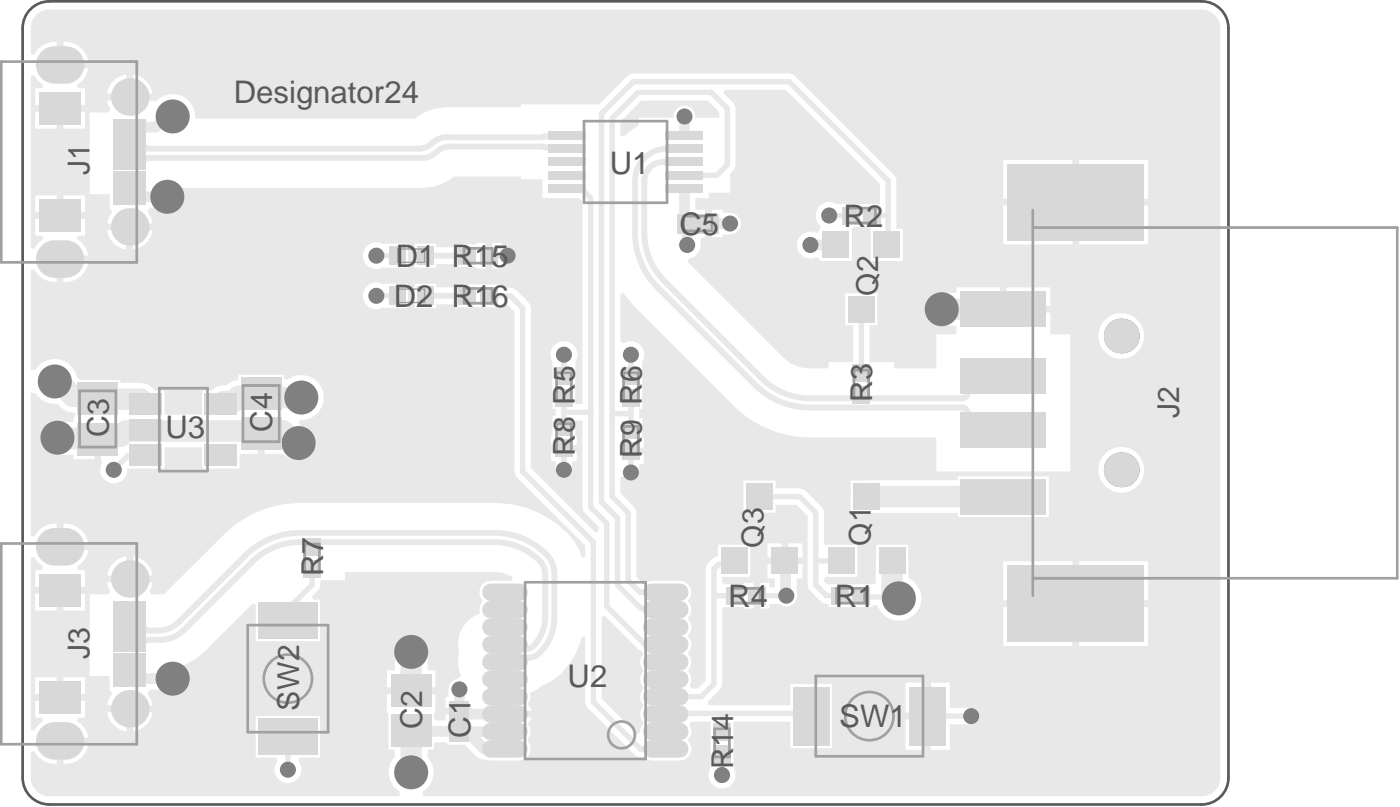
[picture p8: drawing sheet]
<svg xmlns="http://www.w3.org/2000/svg" width="174mm" height="100mm" viewBox="0 0 174 100" stroke-linecap="round" stroke-linejoin="round" font-family="sans-serif">
<defs><g id="words">
<g font-size="3.9" fill="#5a5a5a">
<text x="29" y="12.8">Designator24</text>
<text x="75.8" y="21.6">U1</text>
<text x="84.4" y="29.1">C5</text>
<text x="104.8" y="28.1">R2</text>
<text x="49.2" y="33.1">D1 R15</text>
<text x="48.9" y="38.1">D2 R16</text>
<text x="20.6" y="54.3">U3</text>
<text x="90.5" y="75.3">R4</text>
<text x="103.7" y="75.3">R1</text>
<text x="70.5" y="85.2">U2</text>
<text x="104.3" y="90.3">SW1</text>
</g>
<g font-size="3.7" fill="#5a5a5a">
<text x="11.1" y="21.7" transform="rotate(-90 11.1 21.7)">J1</text>
<text x="109.1" y="36.8" transform="rotate(-90 109.1 36.8)">Q2</text>
<text x="13.5" y="51.5" transform="rotate(-90 13.5 51.5)">3</text>
<text x="33.8" y="53.6" transform="rotate(-90 33.8 53.6)">C</text>
<text x="33.8" y="50.8" transform="rotate(-90 33.8 50.8)">4</text>
<text x="71.4" y="50.3" transform="rotate(-90 71.4 50.3)">R5</text>
<text x="108.4" y="49.9" transform="rotate(-90 108.4 49.9)">R3</text>
<text x="146.5" y="51.9" transform="rotate(-90 146.5 51.9)">J2</text>
<text x="13.5" y="54.3" transform="rotate(-90 13.5 54.3)">C</text>
<text x="71.4" y="56.6" transform="rotate(-90 71.4 56.6)">R8</text>
<text x="79.7" y="56.9" transform="rotate(-90 79.7 56.9)">R9 R6</text>
<text x="40.1" y="71.5" transform="rotate(-90 40.1 71.5)">R7</text>
<text x="94.9" y="68" transform="rotate(-90 94.9 68)">Q3</text>
<text x="108.2" y="67.8" transform="rotate(-90 108.2 67.8)">Q1</text>
<text x="11.1" y="81.8" transform="rotate(-90 11.1 81.8)">J3</text>
<text x="37.1" y="88.2" transform="rotate(-90 37.1 88.2)">SW2</text>
<text x="52.5" y="87.7" transform="rotate(-90 52.5 87.7)">2</text>
<text x="52.5" y="90.5" transform="rotate(-90 52.5 90.5)">C</text>
<text x="58.5" y="91.6" transform="rotate(-90 58.5 91.6)">C1</text>
<text x="91.1" y="95.5" transform="rotate(-90 91.1 95.5)">R14</text>
</g>
</g></defs>
<path d="M3.8 1.1a3.3 3.3 0 0 1 2.3-.9h143.2a3.3 3.3 0 0 1 3.3 3.3v93.1a3.3 3.3 0 0 1-3.3 3.3h-143.2a3.3 3.3 0 0 1-3.3-3.3v-93.1a3.3 3.3 0 0 1 1-2.4z" fill="none" stroke="#5a5a5a" stroke-width=".33"/>
<g fill="#e8e8e8">
<path d="M74.7 76.6l.4-.1 4.1 4.1 .5 .2 .2 .4a1.34 1.34 0 0 0-.1 1.7l.1 .4a1.65 1.65 0 0 0 0 2.1v.1a1.44 1.44 0 0 0 0 2v.1a1.44 1.44 0 0 0 0 2.1l-.3 .6-.1 .6-.4 .2-4.4-4.4z"/>
<path d="M77.1 15.1l2.6-2.6h8.2l1.4 1.4v.7h-2.9a1.37 1.37 0 0 0-1.4-1.5 1.37 1.37 0 0 0-1.3 1.5h-4.3v1l-.8 .4-1.1 .9-.4-.1z"/>
<path d="M4.3 2a2.27 2.27 0 0 1 1.8-.8h143.4a2.3 2.3 0 0 1 2.1 2.3v93.3a2.3 2.3 0 0 1-2.3 2.1h-96.8v-.1l.1-.6 .2-.1a2.76 2.76 0 0 0 .3-4.1v-.9h.8v-.9h1.6v.3h2.2l1.5 1.4 .4 .3 1.4 .2h3.5l.5-.1a1.41 1.41 0 0 0 .7-2.1l-.2-.3 .2-.3a1.34 1.34 0 0 0-.2-1.7l.5-.6v-.2h-3.3v-.9h3.3v-.2l-.5-.5 .3-.5 .1-.5-.1-.5 .7-.3 .9-.6a5.3 5.3 0 0 0 2.3-1.4 9.5 9.5 0 0 0 2.6-4.7l.4 .1v8.1l.1 .3 .2 .4 5.8 5.8a1.51 1.51 0 0 0 1.1 .3l.5 .3 .6 .1h3.5l.5-.1a1.44 1.44 0 0 0 .5-2.3l.3-.6 .1-.6-.1-.5-.2-.3 .2-.4h2.5l-.1 5.8a1.68 1.68 0 0 0 1.5 2.5 1.68 1.68 0 0 0 1.4-2.5v-5.8h7.1v3.3h5.1v-8h-5.1v2.7h-10.1l-.2-.5 1.5-1.5 .2-.3 .1-.4v-9.2l.2-.3h2.5v.1h1.2v-3.1h-1.2v.1h-2.5l-.2-.3v-.6h3.5v-4h-4v1.5h-.3a2.16 2.16 0 0 0-1.2 1.5v13.9l-1 1h-.8l-.2-.4 .1-.2a1.75 1.75 0 0 0-.3-1.6 1.65 1.65 0 0 0 0-2.1l.3-.6 .1-.6-.1-.5-.3-.6a1.44 1.44 0 0 0 0-2.1l.3-.6 .1-.5-.1-.6-.3-.5a1.44 1.44 0 0 0 .3-1.6 1.44 1.44 0 0 0-1.3-.9h-3.5l-.6 .1-.5 .3-.8-.8v-8.1l-.1-.3-.2-.4-1.7-1.7v-2l.4-.1a1.01 1.01 0 0 0 1.1 .6 1.01 1.01 0 0 0 .8-1v-1.1h.6v-1.2h-1.6v-.8h1.6v-1.2h-.2v-2.5h-.4v-1.1h.4v-5.5v-.4l.2-.5a1.69 1.69 0 0 0-.7-1.8 1.69 1.69 0 0 0-1.8 0l-.4-.2v-5.9l.4-.1 1.6 1.9 12.1 12.1a13.3 13.3 0 0 0 9.4 3.9h15.7v4.2h16.7v-17h-2.5v-2.7h-5.9v-.4h-.4v-2.7h-5.4v.7h-1.8a2.03 2.03 0 0 0-2 2 2.03 2.03 0 0 0 2 2h1.8v1.1h-2.5v4.2h-5.2v-.7h-3.1v-4.6h1v-4h-4v4h1v4.6h-3.1v.7h-2.4a4.6 4.6 0 0 1-3.5-1.7l-11.6-11.5 .2-.4a1.63 1.63 0 0 0 1.3-2.2l.3-.4h.4v-3.5h-1.2v-1.4h1.6v-.7h2.7v-2.4l.6-.7 .1-.4v-6.9l-.1-.4-.2-.4-1.2-1.2 .1-.3h7.6l11.7 11.7v2.4h-5h-.4l-.6-.2a1.68 1.68 0 0 0-1.8 .9 1.68 1.68 0 0 0 .4 2l-.1 .4-.1 .4-.3 .1-.4-.1a1.68 1.68 0 0 0-2 1.8 1.68 1.68 0 0 0 2.4 1.3l.4 .3v.2h4v-4l.4-.2h1.7l.3 .2v4h4v-4h-.8v-6l-.1-.4-.2-.3-12.4-12.3-.3-.2-.4-.1h-19.3l-.4 .1-.3 .2-3.6 3.6h-9.7v.3h-9.3a5.8 5.8 0 0 0-3.8 1.4h-27.4v-.6a2.79 2.79 0 0 0-1.9-2.3 2.79 2.79 0 0 0-2.9 .8l-.3-.1h-5.8l.2 .6 .2 .4-.2 .5h-2.4v10.1h2.5v1.8h.2l.2 .4-.5 .8-.2 .6h5.7l-.2-.6-.5-.8 .2-.4h.1v-.1h2.2l.5-.1a1.32 1.32 0 0 0 .6-2l.3-.4h30.3a6 6 0 0 0 3.9-1.4h8.3v.4h2.7v2.3h4.5l.5 .4v25.2h-.9v-4.9v-.4l.2-.5a1.69 1.69 0 0 0-1.9-2 1.69 1.69 0 0 0-1.2 2.5v5.9h.4v.8h-.4v2.5h-.1v1.2h3.1v-1.2h-.1v-1.9h.9v10.8v.4l.3 .3 1.7 1.7v.6l-.4 .1-8.1-8v-19.8v-.4l-.3-.4-1.5-1.5-.3-.2-1.7-.1v-.4h-5.4v.4h-2.5v-.5h-2.7v3h2.7v-.4h2.5v.3h5.4v-.4h.9l.9 1v19.8l.1 .4 .2 .3 8.5 8.5v1.4l-.4 .1a8.5 8.5 0 0 0-3.3-4.3 12.7 12.7 0 0 0-7.6-2.5h-24.1a13.3 13.3 0 0 0-9.5 3.9l-7.4 7.5h-1.6l-.3-.4 .3-.4 .2-.7h-5.7l.2 .7 .2 .4-.2 .4h-2.4v10.1h2.5v1.9h.2l.2 .4-.5 .7-.2 .7h5.7l-.2-.7-.5-.7 .2-.4h.1v-.2h2.9l.5-.1a1.33 1.33 0 0 0 .3-2.3v-.5l.6-.1 1.4-.8 1.2-.9 5.9-6 .4 .2v4.5h8v-5.1h-.9l-.1-.4a1.87 1.87 0 0 0 1-2.1h3v-1h18.7l1 .1 1.2 .6-.1 .4h-2.6l-.6 .1a1.4 1.4 0 0 0-.6 2.1l.1 .3-.2 .5-.2 .6 .1 .5-.7 .3a4.1 4.1 0 0 0-1.9 4.6l-.1 1.1 .1 1 .3 .6-.3 .4-.4 .1-.5 .3-.3 .5-.1 .5v.9h-.3v1.4h1.7v.8h-1.7v.7h-1.2l-.3-.3v-.5l.2-.3v-2.1h-6v2.1l.2 .3v4.5h.7v.9a2.74 2.74 0 0 0 .6 4.2l.1 .6-.1 .1h-43.7a2.3 2.3 0 0 1-2.1-2.3v-3.3l.5-.1a2.85 2.85 0 0 0 2.7 1.6v-2.8h.5v-.4h3.5a2.81 2.81 0 0 0-1.4-2.1l.1-.4h.9v-2.1h-3.1v-.4v.4h-3.1v2.1h.9l.1 .4a2.94 2.94 0 0 0-1.1 1.2l-.5-.1v-21.4l.5-.1 .5 .8 .6 .5-.1 .4h-.9v2.1h6.2v-2.1h-.9l-.1-.4a2.72 2.72 0 0 0 1.4-2.1h-3.5v-.4h-.5v-2.9a2.84 2.84 0 0 0-2.7 1.6l-.5-.1v-17.7h.1l.6 .1a2.69 2.69 0 0 0 2.6 1.2 2.41 2.41 0 0 0 2.2 1.1v.5l-.3 .7h-1.4a2.05 2.05 0 0 0-2.5 1.8 2.05 2.05 0 0 0 2.1 2.3h1.9v.5h2.6v-2.5h.9v2.6l.1 .3-.2 .6a1.69 1.69 0 0 0 1.5 2 1.69 1.69 0 0 0 1.8-1.8h4.7v-2.7h4.6v2.7h4.7v-1.8h2.2v-2.6h.9v2.6h2.2h.1a2.43 2.43 0 0 0 3.8-.6 1.99 1.99 0 0 0-1.4-2.7l-.5-.5 .2-.5a2.79 2.79 0 0 0 2.8-3.6 2.79 2.79 0 0 0-4.4-1.3l-.4-.2v-.5h-5.7v.7l-.7 .1-.7 .5-1.2 .2-.8 .5h-1.1v3h-4.6v-3h-1.2l-.4-.4-.6-.4-.8-.2h-2.5v-.3h-5.1l-.4-.4-.1-.5a2.79 2.79 0 0 0-4.9-.4l-.6 .1-.1-.1v-12.4l.5-.1a2.84 2.84 0 0 0 2.7 1.6v-2.8h.5v-.5h3.5a2.82 2.82 0 0 0-1.4-2l.1-.4h.9v-2.1h-3.1v-.4v.4h-3.1v2.1h.9l.1 .4a2.94 2.94 0 0 0-1.1 1.2l-.5-.1v-21.4l.5-.1 .5 .8 .6 .4-.1 .5h-.9v2h6.2v-2h-.9l-.1-.5a2.72 2.72 0 0 0 1.4-2h-3.5v-.4h-.5v-2.9a2.84 2.84 0 0 0-2.7 1.6l-.5-.1v-3.4l.3-.9zM7.9 5.2v2.4h3.1a2.83 2.83 0 0 0-3.1-2.4zM16.6 9.2v2.4h2.4a2.83 2.83 0 0 0-2.4-2.4zM13.9 10.3l-.4 .7-.2 .6h2.4v-2.4l-.7 .2-.6 .4zM7.9 13.9v2.1h2.7v-2.1zM4.4 13.9v2.1h2.6v-2.1zM134.1 19.8v4.9h8.5v-4.9zM124.6 19.8v4.9h8.6v-4.9zM7.9 24.2v2.1h2.7v-2.1zM4.4 24.2v2.1h2.6v-2.1zM88.4 26v3.5h1.4v-.4h.9a1.36 1.36 0 0 0 1.4-1.3 1.36 1.36 0 0 0-1.4-1.4h-.9v-.4zM134.1 25.5v4.8h8.5v-4.8zM124.6 25.5v4.8h8.6v-4.8zM51.5 30.2v3h2.7v-.4h2.5v.4h2.4v.1h1.2v-3.2h-1.2v.2h-2.4v.4h-2.5v-.5zM13.3 28.6a2.84 2.84 0 0 0 2.4 2.4v-2.4zM16.6 28.6v2.4a2.84 2.84 0 0 0 2.4-2.4zM45.8 30.3a1.68 1.68 0 0 0-.5 2.3 1.68 1.68 0 0 0 2.3 .6h3.1v-3l-3.1 .1-.5-.2h-.7zM61.2 30.1v3.2h1.1v-.5a1.36 1.36 0 0 0 1.7-.7 1.02 1.02 0 0 0-.9-1.4h-.8v-.6zM7.9 32.6v2.4a2.85 2.85 0 0 0 3.1-2.4zM125.1 35.7v2.3h5.4v-2.3zM45.8 35.3a1.68 1.68 0 0 0-.5 2.3 1.68 1.68 0 0 0 2.3 .6h3.1v-3l-3.1 .1-.5-.2h-.7zM136.4 41.7a2.85 2.85 0 0 0 5.7 0 2.85 2.85 0 0 0-5.7 0zM68.5 56.1v1.2h.5v1a1.02 1.02 0 0 0 1.1 1 1.02 1.02 0 0 0 1-1v-1h.5v-1.2zM136.4 58.3a2.85 2.85 0 0 0 5.7 0 2.85 2.85 0 0 0-5.7 0zM105.7 59.7v3.9l13.3 .1v.5h11.3v-5.1h-11.3v.5zM7.9 65v2.5h3.1a2.83 2.83 0 0 0-3.1-2.5zM97.9 67.5v1.7h1.8v-1.7zM95.3 67.5v1.7h1.8v-1.7zM16.6 69v2.5h2.4a2.83 2.83 0 0 0-2.4-2.5zM13.9 70.1l-.4 .7-.2 .7h2.4v-2.5l-.7 .2-.6 .4zM95.3 70.1v1.7h.9v1.1h-.6v-.5h-1.2v3.1h1.2v-.5h1.2a1.33 1.33 0 0 0 1.6 .1 1.33 1.33 0 0 0 .6-1.6v-1.7h.7v-1.7h-2.2v-.5v.5zM134.1 69.7v4.8h8.5v-4.8zM124.6 69.7v4.8h8.6v-4.8zM7.9 73.7v2.1h2.7v-2.1zM4.4 73.7v2.1h2.6v-2.1zM92.4 59.7v3.9h4v-.9h2.5l1.4 1.4v8.5l.1 .4 .2 .3 1.4 1.4 .3 .2 .6 .1v.4h5.5v-.3h.6a2.79 2.79 0 0 0 4.5 1.3 2.79 2.79 0 0 0-.6-4.6l-.1-4.2h-4v4.8l-.4 .1h-5.5l-.3-.1-.2-.2 .1-.6h4v-4h-4l-.1-.3v-3.7l-.1-.3-.2-.4-2-2-.4-.2-.4-.1h-2.9v-.9zM134.1 75.4v4.8h8.5v-4.8zM124.6 75.4v4.8h8.6v-4.8zM49.6 79.5l-.4 .7-.2 .7v2.3h-.9v2.1h6v-2.1h-1v-2.3a2.04 2.04 0 0 0-1.2-1.8 2.04 2.04 0 0 0-2.3 .4zM7.9 84.1v2.1h2.7v-2.1zM4.4 84.1v2.1h2.6v-2.1zM112.5 84.7v3.8h2.3v-3.8zM13.3 88.4a2.84 2.84 0 0 0 2.4 2.4v-2.4zM16.6 88.4v2.4a2.84 2.84 0 0 0 2.4-2.4zM115.7 84.7v8.4h2.3v-3.2h2.7a1.02 1.02 0 0 0 1-1 1.02 1.02 0 0 0-1-1h-2.7v-3.2zM112.5 89.3v3.8h2.3v-3.8zM7.9 92.4v2.4a2.85 2.85 0 0 0 3.1-2.4zM31.8 88.9v5.2h2.5l.2 .4a1.68 1.68 0 0 0 .1 2.3 1.68 1.68 0 0 0 2.3 0 1.68 1.68 0 0 0 .1-2.3l.2-.4h2.6v-5.2z"/>
</g>
<path d="M27.8 49.9h1.2" fill="none" stroke="#e8e8e8" stroke-width="2.7"/>
<circle cx="27.4" cy="50.2" r="1.33" fill="#e8e8e8"/>
<path d="M117 38.4h7.6M6.8 47.4h.4l1.9 1.8h2.7l.7 .7M12.1 49.5l5.4 .1 .6 .6M18 53.5h-2.4l-.6 .7h-2.5l-.4 .3-.1-.1h-4.8l-.1-.1M18.5 53.5h16.7l1.5 1.5h.4M27.8 49.9l-.4 .3M32.4 49.2h-2.7l-.7 .7M32.4 49.4h5M107.7 61.7h16.9M110.8 69.6v3.9l.7 .6M51.1 80.9v4.9M51.1 90.7v5.2" fill="none" stroke="#e8e8e8" stroke-width="2.7"/>
<g fill="none" stroke="#e8e8e8" stroke-width=".67">
<path d="M74.7 14.1v48.2l2 2v8.3l2.9 2.9h2.9l.2 .2M78.7 10.1h19.3l12.3 12.3v4.4M46.8 31.7h2.5M46.8 36.7h2.5M60.7 31.7h2.4M60.7 36.7h2.7l1.5 1.6v20.2l8.8 8.8v19.9l5.9 5.8h3.1M70.4 23.4h1.8l1.2 1.2M103 26.8h2.7M18.1 56.5l-.1 .1h-2.1l-1.8 1.7M73.4 51.2v11.8l2 2v10.3l4.6 4.6h2.5l.2 .1M76 51.4v10.3l2 1.9v8.5l1.5 1.4h3.2M38.8 70.6v2l-3 3v1.4"/>
<path d="M88.7 74h2.7M91.2 69.6l-.5 .5h-1.4l-.6 .5v14.3l-1.6 1.6h-4.4M94 74h3.7M94.4 61.7h4.9l2 1.9v9l1.4 1.4h1.6M101.3 69.6h3.2M107 74l.2 .1h4.3l.2 .2M35.8 91.5v4.1M82.7 88.7l.1-.1h17.6l.4 .3M89.7 88.6v2.3M89.7 93.6v2.6M115.2 88.9h5.5"/>
</g>
<g fill="none" stroke="#e8e8e8" stroke-width=".73">
<path d="M16.9 19.8h1M16.9 18.2h1M18.4 19.6h34.1M18.4 18.5h33.6M55.4 17h12M55.9 18.2h11.5M67.7 18.3h2.4M67.7 16.9h2.4M82.9 18.4h2.1M52.8 36.7h5.3M52.8 31.7h5.3M78.9 22.4v6.5"/>
<path d="M80 22.4v6.5M81.7 35.7l12.1 12.1M82.4 20.1h2.6M82.5 34.9l12.1 12.1M100.6 50.6h18.9M100.6 49.4h18.9M123.3 53.3h1.3M123.3 46.7h1.3M16.9 79.6h1M16.9 78.1h1M18.4 79.4h1.5M18.4 78.3h1.3"/>
<path d="M30.5 69l-8.3 8.3M31.3 69.8l-8.5 8.4M37.3 66.2h24.1M37.3 67.3h24.1M67.7 71.2v5.4M67.9 68.8h.1M68.9 71.2v5.4M62.7 80h1.6M62.7 82.2h1.6M65.5 81.7h.1M67 81.1h.1"/>
</g>
<path d="M21.5 14.5h-.8l-1.4 1.3h-3.2M16.1 24.4h4.7M85.4 30.4h.1M85.4 27.8v2.6M100.7 30.4h3.1M97.5 69.6l.1 .1v4.2l.1 .1M16.1 84.3h5.4M51.1 90.7v.1h5.9l.1 .1M57.1 85.6v2.7l.2 .2h1.1l.1 .2h4.2M57.1 90.9h1l2 2 2.6 .1M62.7 90.8l-5.6 .1" fill="none" stroke="#e8e8e8" stroke-width="1.3"/>
<circle cx="103.8" cy="30.4" r=".67" fill="#e8e8e8"/>
<path d="M78.7 10.1l-4 4M73.4 24.6v26.6h-3.3M90.4 20.4v-6.9l-2-2h-9.1l-3.3 3.2v36.7" fill="none" stroke="#e8e8e8" stroke-width=".67"/>
<circle cx="76" cy="51.4" r=".33" fill="#e8e8e8"/>
<path d="M90.4 20.4l-1.4 1.4h-4M107 38.4v8M108.3 26.8h2v3.4l-.1 .2M70.1 44v2.7M70.1 49.4v3.6M70.1 55.7v2.6M76 51.4h2.4M78.4 44v2.7M78.4 49.4v3.9M78.4 56v2.7" fill="none" stroke="#e8e8e8" stroke-width=".67"/>
<path d="M85 14.5v1.6M85 24.1v3.4l.4 .3M88 27.8h2.7" fill="none" stroke="#e8e8e8" stroke-width="1.3"/>
<g fill="none" stroke="#e8e8e8" stroke-width=".73">
<path d="M16.1 17.9l.5 .3h.3M16.9 19.8h-.3l-.5 .3M17.9 18.2l.5 .3M18.2 19.7l-.3 .1M18.4 19.6l-.2 .1M55.4 17a2.73 2.73 0 0 0-2 1 2.42 2.42 0 0 1-1.4 .5M55.9 18.2a2.73 2.73 0 0 0-2 .9 2.42 2.42 0 0 1-1.4 .5M67.4 18.2l.3 .1M67.7 16.9l-.3 .1M70.1 18.3l.3 .1M70.4 16.8l-.3 .1M82.9 18.4a4 4 0 0 0-4 4"/>
<path d="M78.9 28.9a9.6 9.6 0 0 0 2.8 6.8M80 28.9a8.4 8.4 0 0 0 2.5 6M82.4 20.1a2.33 2.33 0 0 0-2.4 2.3M93.8 47.8a9.6 9.6 0 0 0 6.8 2.8M94.6 47a8.5 8.5 0 0 0 6 2.4M119.5 50.6a.8 .8 0 0 1 .8 1 3.1 3.1 0 0 0 3 1.7M123.3 46.7a3.5 3.5 0 0 0-3 1.5l-.1 .5a.73 .73 0 0 1-.7 .7M16.1 77.8l.5 .2 .3 .1M16.9 79.6l-.3 .1-.5 .2M17.9 78.1l.5 .2M18.4 79.4l-.5 .2M22.2 77.3a3.5 3.5 0 0 1-2.5 1"/>
<path d="M22.8 78.2a4.1 4.1 0 0 1-2.9 1.2M37.3 66.2a9.6 9.6 0 0 0-6.8 2.8M37.3 67.3a8.5 8.5 0 0 0-6 2.5M61.4 67.3a7.5 7.5 0 0 1 6.1 2.9l.2 1M61.4 66.2a9.1 9.1 0 0 1 6.5 2.6M67.7 76.6a5 5 0 0 1-1.7 3.8 1 1 0 0 1-1.2-.3l-.5-.1M67.9 68.8a3.4 3.4 0 0 1 1 2.4M68.9 76.6a6.3 6.3 0 0 1-1.9 4.5M67 81.1a2.29 2.29 0 0 1-1.7 .6l-.5 .4-.5 .1"/>
</g>
<g fill="#808080">
<path d="M5.4 90.6l.4-.3 .5-.2 .5-.1v2h-2l.1-.5 .2-.5z"/>
<path d="M4.8 92h2v2a2 2 0 0 1-2-2z"/>
<path d="M8.1 92h2a2 2 0 0 1-2 2z"/>
<path d="M8.1 90a2 2 0 0 1 2 2h-2z"/>
<path d="M5.4 66.5l.4-.3 .5-.2 .5-.1v2h-2l.1-.5 .2-.5z"/>
<path d="M4.8 67.9h2v2a2 2 0 0 1-2-2z"/>
<path d="M8.1 67.9h2a2 2 0 0 1-2 2z"/>
<path d="M8.1 65.9a2 2 0 0 1 2 2h-2z"/>
<path d="M5.4 6.7l.4-.4 .5-.2h.5v2h-2l.1-.6 .2-.4z"/>
<path d="M4.8 8.1h2v2a2 2 0 0 1-2-2z"/>
<path d="M8.1 8.1h2a2 2 0 0 1-2 2z"/>
<path d="M8.1 6.1a2 2 0 0 1 2 2h-2z"/>
<path d="M5.4 30.7l.4-.3 .5-.2h.5v2h-2l.1-.6 .2-.4z"/>
<path d="M4.8 32.2h2v2a2 2 0 0 1-2-2z"/>
<path d="M8.1 32.2h2a2 2 0 0 1-2 2z"/>
<path d="M8.1 30.2a2 2 0 0 1 2 2h-2z"/>
<circle cx="63.1" cy="31.7" r="1"/>
<circle cx="46.8" cy="36.7" r="1"/>
<circle cx="46.8" cy="31.7" r="1"/>
<circle cx="85.4" cy="30.4" r="1"/>
<circle cx="21.5" cy="14.5" r="2.11"/>
<circle cx="120.7" cy="88.9" r="1"/>
<circle cx="35.8" cy="95.6" r="1"/>
<circle cx="51.1" cy="80.9" r="2.11"/>
<circle cx="51.1" cy="95.9" r="2.11"/>
<circle cx="21.5" cy="84.3" r="2.11"/>
<circle cx="7.5" cy="86.6" r="1"/>
<circle cx="7.5" cy="73.3" r="1"/>
<circle cx="7.5" cy="26.8" r="1"/>
<circle cx="7.5" cy="13.5" r="1"/>
<circle cx="133.6" cy="74.9" r="2.11"/>
<circle cx="133.6" cy="25.1" r="2.11"/>
<circle cx="20.8" cy="24.4" r="2.11"/>
<circle cx="89.7" cy="96.2" r="1"/>
<circle cx="57.1" cy="85.6" r="1"/>
<circle cx="14.1" cy="58.3" r="1"/>
<circle cx="37.1" cy="55" r="2.11"/>
<circle cx="37.4" cy="49.4" r="2.11"/>
<circle cx="6.8" cy="47.4" r="2.11"/>
<circle cx="7.1" cy="54.3" r="2.11"/>
<circle cx="111.7" cy="74.3" r="2.11"/>
<circle cx="97.7" cy="74" r="1"/>
<circle cx="117" cy="38.4" r="2.11"/>
<circle cx="103" cy="26.8" r="1"/>
<circle cx="100.7" cy="30.4" r="1"/>
<circle cx="85" cy="14.5" r="1"/>
<circle cx="90.7" cy="27.8" r="1"/>
<circle cx="78.4" cy="58.7" r="1"/>
<circle cx="70.1" cy="58.3" r="1"/>
<circle cx="78.4" cy="44" r="1"/>
<circle cx="70.1" cy="44" r="1"/>
<circle cx="16.1" cy="71.9" r="2"/>
<circle cx="16.1" cy="88" r="2"/>
<circle cx="16.1" cy="12" r="2"/>
<circle cx="16.1" cy="28.2" r="2"/>
<circle cx="139.3" cy="58.3" r="2.16"/>
<circle cx="139.3" cy="41.7" r="2.16"/>
</g>
<g fill="#808080">
<path d="M4.8 92l2-2h1.3l2 2-2 2h-1.3z" fill-rule="evenodd"/>
<path d="M4.8 67.9l2-2h1.3l2 2-2 2h-1.3z" fill-rule="evenodd"/>
<path d="M4.8 8.1l2-2h1.3l2 2-2 2h-1.3z" fill-rule="evenodd"/>
<path d="M4.8 32.2l2-2h1.3l2 2-2 2h-1.3z" fill-rule="evenodd"/>
</g>
<g fill="#e8e8e8">
<path d="M89.9 68.3h2.6v2.7h-2.6z" fill-rule="evenodd"/>
<path d="M96.2 68.3h2.6v2.7h-2.6z" fill-rule="evenodd"/>
<path d="M93 60.3h2.7v2.7h-2.7z" fill-rule="evenodd"/>
<path d="M30.3 47.2h4.3v3.3h-4.3z" fill-rule="evenodd"/>
<path d="M30.3 52.2h4.3v3.3h-4.3z" fill-rule="evenodd"/>
<path d="M108.8 29.1h2.7v2.6h-2.7z" fill-rule="evenodd"/>
<path d="M102.5 29.1h2.7v2.6h-2.7z" fill-rule="evenodd"/>
<path d="M105.7 37.1h2.6v2.6h-2.6z" fill-rule="evenodd"/>
<path d="M103.2 68.3h2.6v2.7h-2.6z" fill-rule="evenodd"/>
<path d="M109.5 68.3h2.7v2.7h-2.7z" fill-rule="evenodd"/>
<path d="M106.3 60.3h2.7v2.7h-2.7z" fill-rule="evenodd"/>
<path d="M52.2 35.9h1.3v1.7h-1.3z" fill-rule="evenodd"/>
<path d="M48.7 35.9h1.3v1.7h-1.3z" fill-rule="evenodd"/>
<path d="M57.3 36h1.5v1.5h-1.5z" fill-rule="evenodd"/>
<path d="M60 36h1.5v1.5h-1.5z" fill-rule="evenodd"/>
<path d="M57.3 31h1.5v1.5h-1.5z" fill-rule="evenodd"/>
<path d="M60 31h1.5v1.5h-1.5z" fill-rule="evenodd"/>
<path d="M52.2 30.9h1.3v1.7h-1.3z" fill-rule="evenodd"/>
<path d="M48.7 30.9h1.3v1.7h-1.3z" fill-rule="evenodd"/>
<path d="M125.5 70.5h16.3v8.9h-16.3z" fill-rule="evenodd"/>
<path d="M125.5 20.7h16.3v8.8h-16.3z" fill-rule="evenodd"/>
<path d="M119.7 59.8h9.9v3.7h-9.9z" fill-rule="evenodd"/>
<path d="M119.7 51.5h9.9v3.7h-9.9z" fill-rule="evenodd"/>
<path d="M119.7 44.8h9.9v3.8h-9.9z" fill-rule="evenodd"/>
<path d="M119.7 36.5h9.9v3.8h-9.9z" fill-rule="evenodd"/>
<path d="M98.8 85.6h3.9v6.6h-3.9z" fill-rule="evenodd"/>
<path d="M113.3 85.6h3.9v6.6h-3.9z" fill-rule="evenodd"/>
<path d="M93.3 73.2h1.5v1.5h-1.5z" fill-rule="evenodd"/>
<path d="M90.6 73.2h1.5v1.5h-1.5z" fill-rule="evenodd"/>
<path d="M16.5 49.2h3.3v2h-3.3z" fill-rule="evenodd"/>
<path d="M16.5 52.3h3.3v2h-3.3z" fill-rule="evenodd"/>
<path d="M16.5 55.5h3.3v2h-3.3z" fill-rule="evenodd"/>
<path d="M25.8 55.5h3.3v2h-3.3z" fill-rule="evenodd"/>
<path d="M25.8 49.2h3.3v2h-3.3z" fill-rule="evenodd"/>
</g>
<g fill="none" stroke="#e8e8e8" stroke-width="1.5">
<path d="M61 73.5h3.5M61 75.7h3.5M61 77.9h3.5M81 73.5h3.5M81 75.7h3.5M81 77.9h3.5M61 80h3.5M61 82.2h3.5M61 84.3h3.5M61 86.5h3.5M61 88.7h3.5M61 90.8h3.5"/>
<path d="M61 93h3.5M81 80h3.5M81 82.2h3.5M81 84.3h3.5M81 86.5h3.5M81 88.7h3.5M81 90.8h3.5M81 93h3.5"/>
</g>
<g fill="#e8e8e8">
<path d="M32.4 75.1h6.7v3.8h-6.7z" fill-rule="evenodd"/>
<path d="M32.4 89.6h6.7v3.8h-6.7z" fill-rule="evenodd"/>
<path d="M38 67.2h1.5v1.5h-1.5z" fill-rule="evenodd"/>
<path d="M38 69.9h1.5v1.5h-1.5z" fill-rule="evenodd"/>
<path d="M106.3 48.3h1.5v1.5h-1.5z" fill-rule="evenodd"/>
<path d="M106.3 45.6h1.5v1.5h-1.5z" fill-rule="evenodd"/>
<path d="M84.5 26.9h1.8v1.7h-1.8z" fill-rule="evenodd"/>
<path d="M87.1 26.9h1.8v1.7h-1.8z" fill-rule="evenodd"/>
<path d="M88.9 90.2h1.5v1.5h-1.5z" fill-rule="evenodd"/>
<path d="M88.9 92.8h1.5v1.5h-1.5z" fill-rule="evenodd"/>
<path d="M69.3 54.9h1.5v1.5h-1.5z" fill-rule="evenodd"/>
<path d="M69.3 52.3h1.5v1.5h-1.5z" fill-rule="evenodd"/>
<path d="M69.3 48.6h1.5v1.5h-1.5z" fill-rule="evenodd"/>
<path d="M69.3 46h1.5v1.4h-1.5z" fill-rule="evenodd"/>
<path d="M77.6 48.6h1.5v1.5h-1.5z" fill-rule="evenodd"/>
<path d="M77.6 46h1.5v1.4h-1.5z" fill-rule="evenodd"/>
<path d="M77.6 55.3h1.5v1.5h-1.5z" fill-rule="evenodd"/>
<path d="M77.6 52.6h1.5v1.5h-1.5z" fill-rule="evenodd"/>
<path d="M56.2 89.9h1.7v1.9h-1.7z" fill-rule="evenodd"/>
<path d="M56.2 87.3h1.7v1.9h-1.7z" fill-rule="evenodd"/>
<path d="M68.1 22.9h4.6v1h-4.6z" fill-rule="evenodd"/>
<path d="M68.1 21.3h4.6v1h-4.6z" fill-rule="evenodd"/>
<path d="M68.1 19.6h4.6v1h-4.6z" fill-rule="evenodd"/>
<path d="M68.1 17.9h4.6v1h-4.6z" fill-rule="evenodd"/>
<path d="M68.1 16.3h4.6v1h-4.6z" fill-rule="evenodd"/>
<path d="M82.7 16.3h4.7v1h-4.7z" fill-rule="evenodd"/>
<path d="M82.7 17.9h4.7v1h-4.7z" fill-rule="evenodd"/>
<path d="M82.7 19.6h4.7v1h-4.7z" fill-rule="evenodd"/>
<path d="M82.7 21.3h4.7v1h-4.7z" fill-rule="evenodd"/>
<path d="M82.7 22.9h4.7v1h-4.7z" fill-rule="evenodd"/>
<path d="M10 47.9h4.3v3.3h-4.3z" fill-rule="evenodd"/>
<path d="M10 52.8h4.3v3.4h-4.3z" fill-rule="evenodd"/>
<path d="M103.6 73.2h1.5v1.5h-1.5z" fill-rule="evenodd"/>
<path d="M106.3 73.2h1.5v1.5h-1.5z" fill-rule="evenodd"/>
<path d="M107.6 26h1.5v1.5h-1.5z" fill-rule="evenodd"/>
<path d="M104.9 26h1.5v1.5h-1.5z" fill-rule="evenodd"/>
<path d="M5.2 71.6h4.5v3.3h-4.5z" fill-rule="evenodd"/>
<path d="M5.2 84.9h4.5v3.3h-4.5z" fill-rule="evenodd"/>
<path d="M14.5 74.9h3.3v1.4h-3.3z" fill-rule="evenodd"/>
<path d="M14.5 77.1h3.3v1.3h-3.3z" fill-rule="evenodd"/>
<path d="M14.5 79.3h3.3v1.3h-3.3z" fill-rule="evenodd"/>
<path d="M14.5 81.4h3.3v1.4h-3.3z" fill-rule="evenodd"/>
<path d="M14.5 83.6h3.3v1.3h-3.3z" fill-rule="evenodd"/>
<path d="M5.2 11.8h4.5v3.3h-4.5z" fill-rule="evenodd"/>
<path d="M5.2 25.1h4.5v3.3h-4.5z" fill-rule="evenodd"/>
<path d="M14.5 15.1h3.3v1.4h-3.3z" fill-rule="evenodd"/>
<path d="M14.5 17.3h3.3v1.3h-3.3z" fill-rule="evenodd"/>
<path d="M14.5 19.4h3.3v1.4h-3.3z" fill-rule="evenodd"/>
<path d="M14.5 21.6h3.3v1.3h-3.3z" fill-rule="evenodd"/>
<path d="M14.5 23.8h3.3v1.3h-3.3z" fill-rule="evenodd"/>
<path d="M48.9 89.1h4.3v3.3h-4.3z" fill-rule="evenodd"/>
<path d="M48.9 84.1h4.3v3.3h-4.3z" fill-rule="evenodd"/>
</g>
<g fill="#d8d8d8">
<path d="M4.5 92l2.3-2.3h1.3l2.4 2.3-2.4 2.3h-1.3z" fill-rule="evenodd"/>
<path d="M4.5 67.9l2.3-2.3h1.3l2.4 2.3-2.4 2.3h-1.3z" fill-rule="evenodd"/>
<path d="M4.5 8.1l2.3-2.4h1.3l2.4 2.4-2.4 2.3h-1.3z" fill-rule="evenodd"/>
<path d="M4.5 32.2l2.3-2.4h1.3l2.4 2.4-2.4 2.3h-1.3z" fill-rule="evenodd"/>
<path d="M89.5 68h3.4v3.3h-3.4z" fill-rule="evenodd"/>
<path d="M95.8 68h3.4v3.3h-3.4z" fill-rule="evenodd"/>
<path d="M92.7 60h3.3v3.3h-3.3z" fill-rule="evenodd"/>
<path d="M29.9 46.9h5v4h-5z" fill-rule="evenodd"/>
<path d="M29.9 51.8h5v4h-5z" fill-rule="evenodd"/>
<path d="M108.5 28.7h3.3v3.4h-3.3z" fill-rule="evenodd"/>
<path d="M102.2 28.7h3.3v3.4h-3.3z" fill-rule="evenodd"/>
<path d="M105.3 36.7h3.4v3.4h-3.4z" fill-rule="evenodd"/>
<path d="M102.8 68h3.4v3.3h-3.4z" fill-rule="evenodd"/>
<path d="M109.2 68h3.3v3.3h-3.3z" fill-rule="evenodd"/>
<path d="M106 60h3.3v3.3h-3.3z" fill-rule="evenodd"/>
<path d="M51.8 35.6h2v2.3h-2z" fill-rule="evenodd"/>
<path d="M48.3 35.6h2v2.3h-2z" fill-rule="evenodd"/>
<path d="M57 35.6h2.2v2.2h-2.2z" fill-rule="evenodd"/>
<path d="M59.6 35.6h2.2v2.2h-2.2z" fill-rule="evenodd"/>
<path d="M57 30.7h2.2v2.1h-2.2z" fill-rule="evenodd"/>
<path d="M59.6 30.7h2.2v2.1h-2.2z" fill-rule="evenodd"/>
<path d="M51.8 30.6h2v2.3h-2z" fill-rule="evenodd"/>
<path d="M48.3 30.6h2v2.3h-2z" fill-rule="evenodd"/>
<path d="M125.1 70.2h17v9.5h-17z" fill-rule="evenodd"/>
<path d="M125.1 20.4h17v9.4h-17z" fill-rule="evenodd"/>
<path d="M119.3 59.5h10.7v4.4h-10.7z" fill-rule="evenodd"/>
<path d="M119.3 51.1h10.7v4.4h-10.7z" fill-rule="evenodd"/>
<path d="M119.3 44.5h10.7v4.4h-10.7z" fill-rule="evenodd"/>
<path d="M119.3 36.2h10.7v4.4h-10.7z" fill-rule="evenodd"/>
<path d="M98.5 85.2h4.5v7.4h-4.5z" fill-rule="evenodd"/>
<path d="M113 85.2h4.5v7.4h-4.5z" fill-rule="evenodd"/>
<path d="M92.9 72.9h2.2v2.1h-2.2z" fill-rule="evenodd"/>
<path d="M90.3 72.9h2.1v2.1h-2.1z" fill-rule="evenodd"/>
<path d="M16.1 48.9h4v2.6h-4z" fill-rule="evenodd"/>
<path d="M16.1 52h4v2.7h-4z" fill-rule="evenodd"/>
<path d="M16.1 55.2h4v2.6h-4z" fill-rule="evenodd"/>
<path d="M25.4 55.2h4v2.6h-4z" fill-rule="evenodd"/>
<path d="M25.4 48.9h4v2.6h-4z" fill-rule="evenodd"/>
</g>
<g fill="#d8d8d8">
<path d="M5 90.5a2.33 2.33 0 0 1 1.8-.8v2.3h-2.3v-.6z"/>
<path d="M4.5 92h2.3v2.3a2.34 2.34 0 0 1-2.3-1.8z"/>
<path d="M8.1 92h2.4a2.33 2.33 0 0 1-2.4 2.3z"/>
<path d="M8.1 89.7a2.33 2.33 0 0 1 2.4 2.3h-2.4z"/>
<path d="M5 66.4a2.33 2.33 0 0 1 1.8-.8v2.3h-2.3v-.5z"/>
<path d="M4.5 67.9h2.3v2.3a2.33 2.33 0 0 1-2.3-2.3z"/>
<path d="M8.1 67.9h2.4a2.33 2.33 0 0 1-2.4 2.3z"/>
<path d="M8.1 65.6a2.33 2.33 0 0 1 2.4 2.3h-2.4z"/>
<path d="M5 6.6a2.33 2.33 0 0 1 1.8-.9v2.4h-2.3v-.6z"/>
<path d="M4.5 8.1h2.3v2.3a2.33 2.33 0 0 1-2.3-2.3z"/>
<path d="M8.1 8.1h2.4a2.33 2.33 0 0 1-2.4 2.3z"/>
<path d="M8.1 5.7a2.33 2.33 0 0 1 2.4 2.4h-2.4z"/>
<path d="M5 30.7a2.33 2.33 0 0 1 1.8-.9v2.4h-2.3v-.6z"/>
<path d="M4.5 32.2h2.3v2.3a2.34 2.34 0 0 1-2.3-1.8z"/>
<path d="M8.1 32.2h2.4a2.33 2.33 0 0 1-2.4 2.3z"/>
<path d="M8.1 29.8a2.33 2.33 0 0 1 2.4 2.4h-2.4z"/>
<circle cx="16.1" cy="71.9" r="2.33"/>
<circle cx="16.1" cy="88" r="2.33"/>
<circle cx="16.1" cy="12" r="2.33"/>
<circle cx="16.1" cy="28.2" r="2.33"/>
<circle cx="139.3" cy="58.3" r="2.16"/>
<circle cx="139.3" cy="41.7" r="2.16"/>
</g>
<g fill="none" stroke="#d8d8d8" stroke-width="2.2">
<path d="M61 73.5h3.5M61 75.7h3.5M61 77.9h3.5M81 73.5h3.5M81 75.7h3.5M81 77.9h3.5M61 80h3.5M61 82.2h3.5M61 84.3h3.5M61 86.5h3.5M61 88.7h3.5M61 90.8h3.5"/>
<path d="M61 93h3.5M81 80h3.5M81 82.2h3.5M81 84.3h3.5M81 86.5h3.5M81 88.7h3.5M81 90.8h3.5M81 93h3.5"/>
</g>
<g fill="#d8d8d8">
<path d="M32.1 74.8h7.3v4.5h-7.3z" fill-rule="evenodd"/>
<path d="M32.1 89.2h7.3v4.5h-7.3z" fill-rule="evenodd"/>
<path d="M37.7 66.9h2.2v2.2h-2.2z" fill-rule="evenodd"/>
<path d="M37.7 69.5h2.2v2.2h-2.2z" fill-rule="evenodd"/>
<path d="M105.9 47.9h2.2v2.2h-2.2z" fill-rule="evenodd"/>
<path d="M105.9 45.3h2.2v2.2h-2.2z" fill-rule="evenodd"/>
<path d="M84.1 26.6h2.6v2.4h-2.6z" fill-rule="evenodd"/>
<path d="M86.7 26.6h2.6v2.4h-2.6z" fill-rule="evenodd"/>
<path d="M88.6 89.8h2.2v2.2h-2.2z" fill-rule="evenodd"/>
<path d="M88.6 92.5h2.2v2.1h-2.2z" fill-rule="evenodd"/>
<path d="M69 54.6h2.1v2.2h-2.1z" fill-rule="evenodd"/>
<path d="M69 51.9h2.1v2.2h-2.1z" fill-rule="evenodd"/>
<path d="M69 48.3h2.1v2.1h-2.1z" fill-rule="evenodd"/>
<path d="M69 45.6h2.1v2.2h-2.1z" fill-rule="evenodd"/>
<path d="M77.3 48.3h2.2v2.1h-2.2z" fill-rule="evenodd"/>
<path d="M77.3 45.6h2.2v2.2h-2.2z" fill-rule="evenodd"/>
<path d="M77.3 54.9h2.2v2.2h-2.2z" fill-rule="evenodd"/>
<path d="M77.3 52.3h2.2v2.1h-2.2z" fill-rule="evenodd"/>
<path d="M55.9 89.6h2.4v2.5h-2.4z" fill-rule="evenodd"/>
<path d="M55.9 87h2.4v2.5h-2.4z" fill-rule="evenodd"/>
<path d="M68.1 22.9h4.6v1h-4.6z" fill-rule="evenodd"/>
<path d="M68.1 21.3h4.6v1h-4.6z" fill-rule="evenodd"/>
<path d="M68.1 19.6h4.6v1h-4.6z" fill-rule="evenodd"/>
<path d="M68.1 17.9h4.6v1h-4.6z" fill-rule="evenodd"/>
<path d="M68.1 16.3h4.6v1h-4.6z" fill-rule="evenodd"/>
<path d="M82.7 16.3h4.7v1h-4.7z" fill-rule="evenodd"/>
<path d="M82.7 17.9h4.7v1h-4.7z" fill-rule="evenodd"/>
<path d="M82.7 19.6h4.7v1h-4.7z" fill-rule="evenodd"/>
<path d="M82.7 21.3h4.7v1h-4.7z" fill-rule="evenodd"/>
<path d="M82.7 22.9h4.7v1h-4.7z" fill-rule="evenodd"/>
<path d="M9.6 47.5h5v4h-5z" fill-rule="evenodd"/>
<path d="M9.6 52.5h5v4h-5z" fill-rule="evenodd"/>
<path d="M103.3 72.9h2.1v2.1h-2.1z" fill-rule="evenodd"/>
<path d="M105.9 72.9h2.2v2.1h-2.2z" fill-rule="evenodd"/>
<path d="M107.2 25.7h2.2v2.1h-2.2z" fill-rule="evenodd"/>
<path d="M104.6 25.7h2.2v2.1h-2.2z" fill-rule="evenodd"/>
<path d="M4.9 71.3h5.2v4h-5.2z" fill-rule="evenodd"/>
<path d="M4.9 84.6h5.2v4h-5.2z" fill-rule="evenodd"/>
<path d="M14.1 74.6h4v2h-4z" fill-rule="evenodd"/>
<path d="M14.1 76.8h4v2h-4z" fill-rule="evenodd"/>
<path d="M14.1 78.9h4v2h-4z" fill-rule="evenodd"/>
<path d="M14.1 81.1h4v2h-4z" fill-rule="evenodd"/>
<path d="M14.1 83.3h4v2h-4z" fill-rule="evenodd"/>
<path d="M4.9 11.5h5.2v4h-5.2z" fill-rule="evenodd"/>
<path d="M4.9 24.8h5.2v4h-5.2z" fill-rule="evenodd"/>
<path d="M14.1 14.8h4v2h-4z" fill-rule="evenodd"/>
<path d="M14.1 16.9h4v2.1h-4z" fill-rule="evenodd"/>
<path d="M14.1 19.1h4v2h-4z" fill-rule="evenodd"/>
<path d="M14.1 21.3h4v2h-4z" fill-rule="evenodd"/>
<path d="M14.1 23.4h4v2h-4z" fill-rule="evenodd"/>
<path d="M48.6 88.7h5v4h-5z" fill-rule="evenodd"/>
<path d="M48.6 83.8h5v4h-5z" fill-rule="evenodd"/>
</g>
<g fill="none" stroke="#a0a0a0" stroke-width=".33">
<path d="M.1 7.6h16.9v25h-16.9zM72.6 15h10.3v10.2h-10.3zM57.7 30.8h3.4v1.9h-3.4zM57.7 35.8h3.4v1.8h-3.4zM85 26.8h3.4v1.9h-3.4zM105.3 25.8h3.5v1.9h-3.5zM128.3 26.1v47.9M128.3 28.3h45.3v43.5h-45.3M9.9 48.5h4.5v7h-4.5zM19.8 48.2h6v10.3h-6zM30.2 47.9h4.5v6.9h-4.5zM69.1 52.6h1.9v3.5h-1.9z"/>
<path d="M69.1 46.3h1.9v3.5h-1.9zM77.5 46.3h1.8v3.5h-1.8zM77.5 52.9h1.8v3.5h-1.8zM106.1 46h1.8v3.4h-1.8zM.1 67.5h16.9v24.9h-16.9zM30.8 77.6h10v13.3h-10zM37.8 67.6h1.9v3.4h-1.9zM65.2 72.3h15v21.9h-15zM90.9 73h3.5v1.9h-3.5zM103.9 73h3.5v1.9h-3.5zM88.8 90.5h1.8v3.5h-1.8zM101.3 83.9h13.4v10h-13.4z"/>
<circle cx="35.8" cy="84.3" r="2.99"/>
<circle cx="77.2" cy="91.2" r="1.66"/>
<circle cx="108" cy="88.9" r="2.99"/>
</g>
<path d="M49.4 35.9h3.3v1.7h-3.3zM49.4 30.9h3.3v1.7h-3.3z" fill="none" stroke="#a0a0a0" stroke-width=".17"/>
<use href="#words"/>
</svg>
